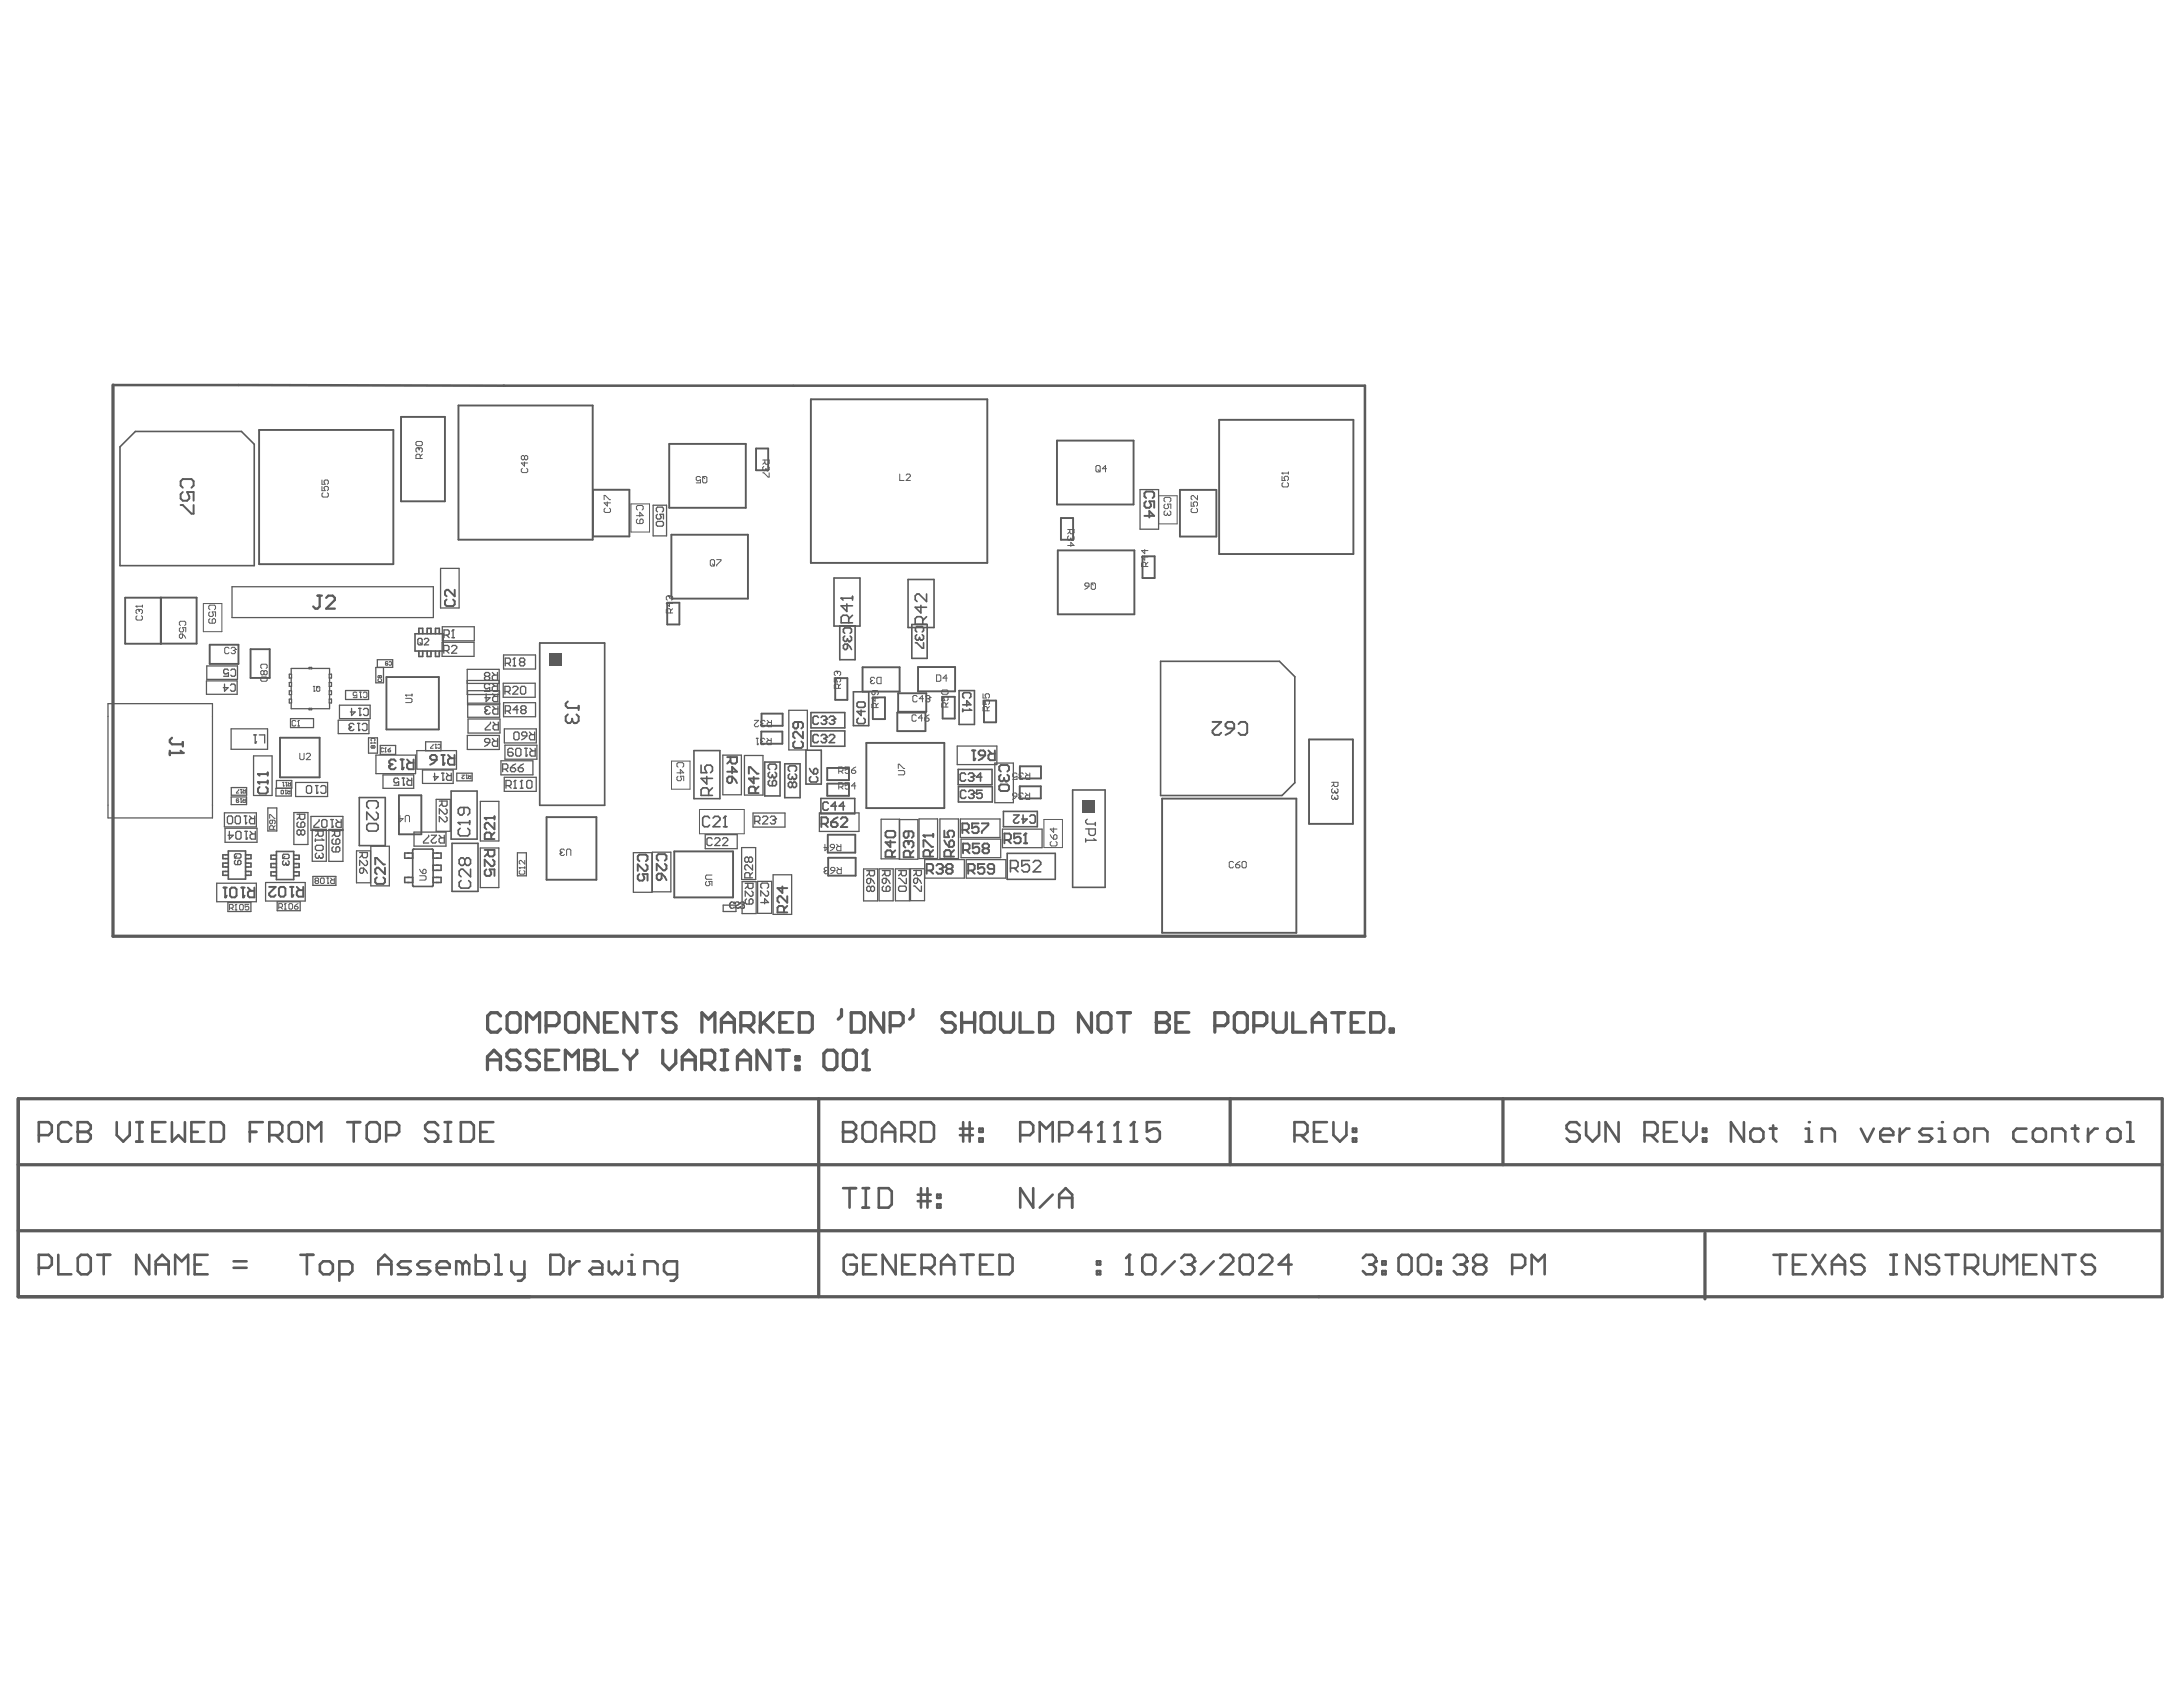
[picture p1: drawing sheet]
<svg xmlns="http://www.w3.org/2000/svg" width="279mm" height="216mm" viewBox="0 0 279 216" stroke-linecap="round" stroke-linejoin="round" font-family="sans-serif">
<path d="M14.5 49.3v70.5h160.2M2.3 157.5h274.4M2.3 149.1h274.4M2.3 140.6h274.4v25.4h-274.4zM104.8 140.6v25.4M157.4 140.6v8.5M192.4 140.6v8.5M218.2 157.8v8.4" fill="none" stroke="#5a5a5a" stroke-width=".42"/>
<path d="M14.5 49.3h16M30.6 49.3l33.9 .1M64.5 49.4h37M101.6 49.4h73.1v70.4" fill="none" stroke="#5a5a5a" stroke-width=".33"/>
<g fill="none" stroke="#5a5a5a" stroke-width=".24">
<path d="M33.2 55h17.1v17.2h-17.1zM51.3 53.4h5.6v10.8h-5.6zM58.7 51.9h17.2v17.2h-17.2zM85.7 56.8h9.8v8.2h-9.8zM96.8 57.4h1.5v2.8h-1.5zM103.8 51.1h22.6v20.9h-22.6zM135.3 56.4h9.8v8.2h-9.8zM156 53.7h17.2v17.2h-17.2zM16 76.5h4.6v5.9h-4.6zM20.6 76.5h4.6v5.9h-4.6zM75.9 62.7h4.7v6h-4.7zM85.4 77.1h1.6v2.8h-1.6z"/>
<path d="M85.9 68.4h9.8v8.2h-9.8zM135.4 70.4h9.8v8.2h-9.8zM135.8 66.3h1.5v2.8h-1.5zM146.2 71.2h1.6v2.8h-1.6zM151 62.7h4.7v6h-4.7zM26.8 82.5h3.7v2.5h-3.7zM32.1 83.1h2.4v3.7h-2.4zM35.8 94.4h5.1v5.1h-5.1zM49.5 86.6h6.7v6.8h-6.7zM97.4 93.6h2.7v1.6h-2.7zM97.5 91.3h2.7v1.6h-2.7zM105.9 98.3h2.8v1.5h-2.8z"/>
<path d="M106.9 86.8h1.6v2.8h-1.6zM110.4 85.4h4.7v3.1h-4.7zM110.9 95.1h10v8.3h-10zM111.7 89.2h1.6v2.8h-1.6zM114.8 91.2h3.6v2.4h-3.6zM115 88.7h3.6v2.4h-3.6zM117.5 85.4h4.7v3.1h-4.7zM120.6 89.2h1.6v2.8h-1.6zM125.9 89.7h1.6v2.7h-1.6zM130.5 98.1h2.7v1.5h-2.7zM167.5 94.6h5.7v10.8h-5.7zM51.1 101.8h2.8v5h-2.8z"/>
<path d="M70 104.6h6.3v8h-6.3zM86.3 109h7.5v5.9h-7.5zM105.9 100.3h2.8v1.5h-2.8zM105.9 106.8h3.6v2.3h-3.6zM106 109.8h3.5v2.3h-3.5zM130.5 100.6h2.7v1.6h-2.7zM148.7 102.2h17.2v17.2h-17.2z"/>
</g>
<g fill="none" stroke="#5a5a5a" stroke-width=".16">
<path d="M29.7 75.1h25.8v3.9h-25.8zM56.4 72.7h2.4v5.1h-2.4zM83.6 64.7h1.7v3.9h-1.7zM145.9 62.7h2.4v5h-2.4zM13.8 90.1h13.4v14.6h-13.4zM26.4 87.1h4v1.8h-4zM26.5 85.2h3.9v1.7h-3.9zM29.6 93.3h4.6v2.6h-4.6zM32.5 96.7h2.3v5.1h-2.3zM35.4 99.9h1.9v1h-1.9zM37 89.5h.3v.5h-.3zM37 88.4h.3v.5h-.3z"/>
<path d="M37 87.3h.3v.5h-.3zM37 86.3h.3v.5h-.3zM37.2 92h2.9v1.1h-2.9zM37.3 86.8v.5M37.3 87.8v.6M37.3 88.9v.6M37.3 90v.7h2.3M39.6 85.5h-2.3v.8M39.6 85.4h.3v.2h-.3zM39.6 90.7h.3v.1h-.3zM39.9 85.5h2.3v.8M42.1 89.5h.3v.5h-.3z"/>
<path d="M42.1 86.3h.3v.5h-.3zM42.1 87.3h.3v.5h-.3zM42.1 88.4h.3v.5h-.3zM42.2 86.8v.5M42.2 87.8v.6M42.2 88.9v.6M42.2 90v.7h-2.3M43.3 92.2h3.9v1.7h-3.9zM43.4 90.3h4v1.7h-4zM44.2 88.4h3v1.1h-3zM47.2 94.4h1.1v2h-1.1zM48.1 85.4h1v2h-1z"/>
<path d="M48.1 96.6h5.1v2.4h-5.1zM48.3 84.4h2v1h-2zM48.7 95.4h1.9v1.1h-1.9zM49 99.2h3.9v1.7h-3.9zM53.4 96.1h5v2.3h-5zM54.1 98.5h3.9v1.8h-3.9zM54.5 94.9h1.9v1.2h-1.9zM56.6 82.2h4.1v1.8h-4.1zM56.6 80.2h4.1v1.8h-4.1zM58.5 99h1.9v.9h-1.9zM59.8 87.1h4.1M59.8 87.5h4.1"/>
<path d="M59.8 85.7h4.1v3.2h-4.1zM59.8 94.1h4.1v1.8h-4.1zM59.8 88.4h4.1v1.8h-4.1zM59.9 90h4.1v1.8h-4.1zM59.9 92h4.1v1.8h-4.1zM64.1 97.4h4.1v1.8h-4.1zM64.4 87.4h4.1v1.8h-4.1zM64.4 89.9h4.1v1.8h-4.1zM64.4 83.8h4.1v1.8h-4.1zM64.5 99.5h4.1v1.8h-4.1zM64.6 93.3h4v1.8h-4zM64.6 95.4h4.1v1.8h-4.1z"/>
<path d="M92.5 96.6h2.4v5.1h-2.4zM95.3 96.7h2.4v5.1h-2.4zM101 90.9h2.3v5.1h-2.3zM122.5 95.5h5.1v2.4h-5.1zM127.3 97.7h2.4v5h-2.4zM27.7 113h5.1v2.4h-5.1zM28.7 104h4.1v1.8h-4.1zM28.8 106h4.1v1.8h-4.1zM29.2 115.5h2.9v1.2h-2.9zM29.6 102h2v1h-2zM29.6 100.8h2v1h-2zM34 112.9h5.1v2.4h-5.1z"/>
<path d="M34.3 103.4h1.1v2.9h-1.1zM35.3 100.9h2v1h-2zM35.5 115.4h2.9v1.2h-2.9zM37.6 104h1.8v4.1h-1.8zM37.8 100.1h4.1v1.8h-4.1zM40 106.1h1.8v4.1h-1.8zM40 112.2h3v1.1h-3zM43.9 106.2h-1.8v4h1.8v-5.7h-4.1v1.8h4.1M45.6 108.9h1.8v4.1h-1.8zM47.5 108.3h2.3v5.1h-2.3zM53 106.5h4.1v1.8h-4.1zM55.8 102.3h1.8v4.1h-1.8z"/>
<path d="M61.5 108.5h2.3v5.1h-2.3zM61.5 102.6h2.4v5h-2.4zM66.2 109.1h1.2v3h-1.2zM81.1 109.1h2.3v5.1h-2.3zM83.5 109.1h2.4v5h-2.4zM90.3 106.8h4.1v1.8h-4.1zM92.6 115.8h1.6v.9h-1.6zM94.9 108.5h1.8v4.1h-1.8zM95 112.8h1.8v4.1h-1.8zM96.4 104.1h4.1v1.7h-4.1zM97 112.8h1.8v4.1h-1.8zM98.9 112h2.4v5h-2.4z"/>
<path d="M104.9 104h5v2.4h-5zM110.5 111.2h1.8v4.1h-1.8zM112.5 111.2h1.8v4.1h-1.8zM112.8 104.8h2.3v5.1h-2.3zM114.6 111.2h1.8v4.1h-1.8zM115.1 104.9h2.4v5.1h-2.4zM116.5 111.2h1.8v4.1h-1.8zM117.6 104.8h2.4v5.1h-2.4zM118.4 110h5v2.4h-5zM120.3 104.8h2.4v5.1h-2.4zM122.9 104.8h5.1v2.4h-5.1zM123 107.4h5.1v2.4h-5.1z"/>
<path d="M123.7 110h5v2.4h-5zM128.3 106.1h5.1v2.4h-5.1z"/>
</g>
<g fill="none" stroke="#5a5a5a" stroke-width=".21">
<path d="M15.4 57.2l1.9-2h13.6l1.6 1.7v15.5h-17.1zM106.7 74h3.4v6.1h-3.4zM116.2 74.2h3.3v6.1h-3.3zM116.7 79.9h2v4.4h-2zM53.1 81.1h3.6v2.2h-3.6zM53.6 81.1v-.7h.5v.7M53.6 83.3v.7h.5v-.7M54.7 81.1v-.7h.5v.7M54.7 83.3v.7h.5v-.7M55.7 81.1v-.7h.5v.7M55.7 83.3v.7h.5v-.7M69.1 82.3h8.3v20.8h-8.3z"/>
<path d="M88.8 96.1h3.3v6.1h-3.3zM97.9 97.5h1.9v4.4h-1.9zM100.4 97.8h2v4.3h-2zM103.2 96h1.9v4.3h-1.9zM103.8 93.5h4.3v2h-4.3zM103.8 91.2h4.3v2h-4.3zM107.5 80.1h1.9v4.3h-1.9zM109.2 88.5h2v4.4h-2zM122.6 98.5h4.4v1.9h-4.4zM122.8 88.4h1.9v4.3h-1.9zM148.5 84.6h15.3l1.9 2v13.6l-1.6 1.6h-15.6zM29.2 109.4h-.7v.5h.7"/>
<path d="M29.2 111.5h-.7v.5h.7M29.2 110.5h-.7v.5h.7M29.2 108.9h2.2v3.6h-2.2zM31.4 109.4h.7v.5h-.7M31.4 111.5h.7v.5h-.7M31.4 110.5h.7v.5h-.7M35.4 109.5h-.7v.4h.7M35.4 111.6h-.7v.5h.7M35.4 110.5h-.7v.5h.7M35.4 109h2.2v3.6h-2.2zM37.6 109.5h.7v.4h-.7M37.6 111.6h.7v.5h-.7"/>
<path d="M37.6 110.5h.7v.5h-.7M46 102.1h3.3v6.1h-3.3zM52.8 108.8v4.5M52.8 109.2h-1v.6h1M52.8 112.3h-1v.6h1M52.9 113.4h2.4M52.9 108.7h2.4M55.4 108.8v4.5M55.4 109.2h1.1v.6h-1.1M55.4 110.7h1.1v.7h-1.1M55.4 112.3h1.1v.6h-1.1M57.7 101.2h3.4v6.2h-3.4z"/>
<path d="M57.9 107.9h3.3v6.2h-3.3zM105.1 102.2h4.3v1.9h-4.3zM122.7 100.7h4.3v1.9h-4.3zM128.4 103.8h4.4v2h-4.4zM128.9 109.2h6.2v3.3h-6.2zM137.3 101.1h4.1v12.5h-4.1z"/>
</g>
<path d="M26 77.2h2.4v3.6h-2.4zM80.8 64.5h2.3v3.6h-2.3zM148.3 63.4h2.4v3.6h-2.4zM69.1 82.3h8.3v20.8h-8.3zM85.9 97.4h2.4v3.6h-2.4zM89.5 103.6h5.8v3.1h-5.8zM133.6 104.9h2.4v3.6h-2.4z" fill="none" stroke="#5a5a5a" stroke-width=".13"/>
<g fill="#5a5a5a">
<path d="M70.3 83.5h1.7v1.7h-1.7z" fill-rule="evenodd"/>
<path d="M138.5 102.3h1.7v1.7h-1.7z" fill-rule="evenodd"/>
</g>
<g fill="none" stroke="#5a5a5a" stroke-width=".13">
<path d="M53.2 56.6l.2-.1h.5l.2 .1v.3l-.2 .1h-.5l-.2-.1zM53.5 57.3h.1M53.5 57.3l-.3 .1v.3l.2 .2M53.5 57.3l.1 .1M53.6 57.4l.2-.1 .3 .1v.3l-.2 .2M53.6 57.4v.2M53.8 58.7v-.4l-.2-.2h-.2l-.2 .2v.4h.9M54.1 58.1l-.3 .3M66.9 59.9l-.2 .2v.2l.2 .2h.5l.1-.2v-.2l-.1-.2M67.1 58.4l-.1-.1-.3 .1v.3l.2 .1 .2-.1M67.1 58.4l.2-.1 .2 .1v.3l-.1 .1-.3-.1M67.1 59.1v.6l-.4-.4h.8"/>
<path d="M67.1 58.4v.3M97.6 58.9h.8v.4l-.1 .1h-.3l-.1-.1v-.4M97.8 59.7l-.2 .1v.3l.2 .1 .2-.1M97.9 59.1l-.3 .3M98 60v.1M98.3 59.7l.1 .1v.3l-.2 .1M140.3 59.7l.1-.1h.3l.1 .1v.6l-.1 .1h-.3l-.1-.1zM141.6 60h-.5l.4-.4v.8M17.4 77.6h.1M17.4 77.6h.8M17.4 77.6l.1 .1M17.5 78.8l-.1 .1v.3l.1 .2h.6l.1-.2v-.3l-.1-.1"/>
<path d="M17.7 78h.1M17.7 78l-.3 .1v.3l.1 .1M17.7 78l.1 .1M17.8 78.1l.2-.1 .2 .1v.3l-.1 .1M17.8 78.1v.2M18.2 77.4v.3M26.9 79.2l-.2 .1v.3l.2 .2h.5l.2-.2v-.3l-.2-.1h-.1l-.1 .1v.5M26.9 78l-.2-.1v-.3l.2-.2h.5l.2 .2v.3l-.2 .1M26.9 78.3l-.2 .2v.2l.2 .2h.3l.1-.2-.1-.4h.4v.6M41.2 61.4v.6h.4l-.1-.3 .1-.3h.3l.1 .2v.2l-.1 .2M41.2 62.3v.5h.4l-.1-.3 .1-.2h.3l.1 .1v.3l-.1 .1M41.3 63.1l-.1 .1v.3l.1 .1h.6l.1-.1v-.3l-.1-.1"/>
<path d="M77.3 63.9v-.5h.2l.5 .5h.1M77.5 65l-.2 .2v.2l.2 .2h.5l.1-.2v-.2l-.1-.2M77.7 64.2v.6l-.4-.4h.8M81.5 66h.8l-.4-.4v.5M81.6 65.3l-.1-.2v-.3l.1-.1h.6l.1 .1v.3l-.1 .2M81.6 66.4l-.1 .2v.3l.1 .1h.6l.1-.1v-.3l-.1-.2h-.2l-.1 .2v.4M85.5 76.3h.1M85.5 76.3l.2 .1M85.5 76.3l-.2 .1v.3l.1 .1M85.7 77.1v.5l-.4-.4h.8M85.7 76.4v.1M85.7 76.4l.1-.1 .3 .1v.3l-.1 .1"/>
<path d="M85.8 78.4v-.4l-.1-.1h-.3l-.1 .1v.4h.8M86.1 77.9l-.3 .3M89.7 61.1l-.2-.1h-.3l-.1 .1v.3l.1 .1 .5-.1v.4h-.6M89.9 61.1l.2-.1h.2l.2 .1v.6l-.2 .1h-.2l-.2-.1zM89.9 61l.3 .3M91 71.6h.3l.2 .2v.5l-.2 .1h-.3l-.1-.1v-.5zM91.2 72.2l.3 .2M91.7 71.6h.6v.2l-.6 .5v.1M97.6 60.5h.2l.5 .6h.1v-.6M98 60.1l.2 .1M98.2 60.2h.1M115.2 60.7v.8h.5"/>
<path d="M116 60.8l.1-.1h.3l.1 .1v.1l-.5 .6h.5M136.6 67.8h.9v.4l-.2 .1h-.2l-.2-.1v-.4M136.6 69.8h.9l-.4-.4v.5M136.8 68.6l-.2 .1v.3l.2 .1 .3-.1M136.9 68l-.3 .3M137.1 69l.1 .1M137.1 68.9v.1M137.2 69.1h.1M137.3 68.6l.2 .1v.3l-.3 .1M138.8 74.7l.2-.1h.3l.1 .1v.3h-.4zM139.4 75l-.6 .4M139.7 74.6l.2 .3"/>
<path d="M139.8 74.6h.3l.1 .1v.6l-.1 .1h-.3l-.1-.1v-.6zM140.5 60.1l.3 .3M146.5 71.1v.6l-.4-.4h.8M146.5 70.3v.6l-.4-.4h.8M146.7 72.5v-.4l-.2-.1h-.3l-.1 .1v.4h.8M146.9 72l-.2 .2M149.1 65.4l-.1 .1v.3l.1 .2h.2l.1-.2M149.1 64.2l-.1-.1v-.3l.1-.1h.6l.2 .1v.3l-.2 .1M149.1 64.5l-.1 .2v.3l.1 .1h.3l.2-.1-.2-.5h.5v.6M149.4 65.8l.2 .2M149.4 65.7v.1M149.6 66h.1"/>
<path d="M149.7 65.4l.2 .1v.3l-.2 .2h-.1M152.4 64.2v.6h.5l-.2-.3 .2-.3h.2l.2 .2v.2l-.2 .2M152.6 65.1l-.2 .1v.3l.2 .1h.5l.2-.1v-.3l-.2-.1M153.3 63.4v.6l-.6-.6h-.1l-.2 .2v.2l.2 .2M164.1 60.5h.1M164.1 61v.5h.4l-.1-.4 .1-.1h.3l.1 .1v.3l-.1 .1M164.1 60.5h.8M164.1 60.5l.1 .2M164.2 61.8l-.1 .1v.3l.1 .1h.6l.1-.1v-.3l-.1-.1M164.9 60.4v.3M23 81.3l.1-.2h.3v.5l-.3 .1-.1-.1zM23.1 80.3l-.1 .2v.2l.1 .2h.3l.1-.2-.1-.4h.4v.6"/>
<path d="M23.1 80.1l-.1-.2v-.3l.1-.1h.5l.2 .1v.3l-.2 .2M23.4 81.1l.4 .6M29.3 83l-.1-.2h-.3l-.1 .2v.5l.1 .2h.3l.1-.2M29.6 83l.1-.2h.3l.1 .3M29.9 83.2h.1M30 83.2l.1 .2-.1 .3h-.3l-.1-.2M30.1 83.1h.1M30.1 83.1l-.1 .1M33.4 86.8l.1-.2h.6l.1 .2v.2l-.1 .2h-.6l-.1-.2zM33.5 85.5l-.1-.1v-.3l.1-.1h.6l.1 .1v.3l-.1 .1M33.8 86l.1-.2 .3 .2v.2l-.1 .2-.3-.2M33.8 86l-.2-.2-.2 .2v.2l.1 .2 .3-.2"/>
<path d="M33.8 86v.2M37.9 92.3l-.2-.1h-.2l-.1 .1v.5l.1 .1h.2l.2-.1M38.1 92.9h.2M38.2 92.2h.1M38.2 92.2v.7M38.2 92.2l-.1 .1M38.4 96.4v.7l.1 .1h.3l.1-.1v-.7M39.2 96.5l.1-.1h.3l.1 .1v.2l-.5 .5h.5M40.1 87.8h.2M40.2 88.5h.1M40.2 87.8v.7M40.3 88.4l-.1 .1"/>
<path d="M40.5 87.9l.1-.1h.2l.1 .1v.5l-.1 .1h-.2l-.1-.1zM40.5 87.8l.2 .3M45.7 88.7l-.1-.1h-.3l-.1 .1v.2l.1 .1 .4-.1v.4h-.5M46 88.6h.3M46.1 89.3h.1M46.1 88.6v.7M46.3 89.2l-.2 .1M46.5 88.7l.1-.1h.2l.2 .1v.5l-.2 .1h-.2l-.1-.1M47.5 95v.2M47.5 95.1h.5M47.6 94.8h-.1l.1-.3h.3l.1 .1-.1 .2M47.7 95.5v-.1l-.2 .1 .1 .3 .1-.1"/>
<path d="M47.7 95.5l.1-.1 .2 .1-.1 .3-.2-.1M47.7 95.5v.2M47.9 95l.1 .1M48 95.1h.1M48.5 86.9l-.1 .1 .1 .2 .3-.1v-.2M48.6 86.5h-.1h-.1l.1 .3 .1-.1M48.6 86.5h.1h.1v.3l-.2-.1M48.6 86.5v.2M49.1 95.8l-.1-.1-.2 .1v.3v.1l.3-.1M49.3 96.2h.1M49.3 95.7h.1M49.3 95.7v.5"/>
<path d="M49.3 95.7v.1M49.6 84.8v-.1l-.3 .1v.3h.3v-.2h-.3M49.7 96h.2l.1 .1-.2 .1zM49.8 84.8l.1-.1 .2 .1-.1 .3h-.2M50 95.7l-.3 .3M51.9 89h.1M51.9 89.4h.7l.1 .1v.3l-.1 .1h-.7M51.9 89h.8M51.9 89l.2 .1M52.7 88.8v.3M55.4 95.3l-.3 .4v.1h.3M55.7 95.3h.2"/>
<path d="M55.8 95.8h.1M55.8 95.3v.5M55.9 95.7l-.1 .1M56 95.3h.1h.3v.4l-.1 .1-.3-.1M59.1 99.2h.3l-.3 .4 .1 .1 .2-.1M59.7 99.2h.1M59.7 99.7h.1M59.7 99.2v.5M59.8 99.6l-.1 .1M60 99.2l.1 .2M60.3 99.2v.5l-.3-.1v-.2h.3M86.6 98.9h.9l-.4-.4v.6"/>
<path d="M86.8 99.3l-.2 .2v.3l.2 .1h.3l.1-.1-.1-.5h.4v.6M86.8 98.2l-.2-.2v-.2l.2-.2h.6l.1 .2v.2l-.1 .2M96.6 92.2h.5l-.5 .5 .1 .3h.3l.1-.1M96.8 94.5h.3M96.9 95.3h.1M96.9 94.5v.8M97.1 95.2l-.2 .1M97.3 95h.1M97.3 95l.2 .3h.2l.2-.1M97.4 92.7h.1M97.4 92.7l.1 .3h.3l.1-.1M97.5 94.9l-.2 .1"/>
<path d="M97.5 94.9h.1M97.5 92.6l-.1 .1M97.5 92.6h.1M97.9 94.6l-.2-.1h-.2l-.2 .1 .2 .3M97.9 92.3l-.1-.1h-.3l-.1 .1 .1 .3M98.2 94.5l.2 .3M98.2 92.2l.3 .3M98.7 94.5v.8h-.4l-.1-.1v-.3l.1-.1h.4M98.7 92.2v.8h-.4l-.1-.1v-.3l.1-.1h.4M106.8 86.7v.6h.4l-.1-.3 .1-.3h.3l.1 .2v.2l-.1 .2M107.1 85.9h.1M107.1 85.9l-.3 .2v.2l.1 .2"/>
<path d="M107.1 85.9l.1 .2M107.2 86.1l.1-.2 .3 .2v.2l-.1 .2M107.2 86.1v.1M107.3 88.1v-.4l-.1-.2h-.3l-.1 .2v.4h.8M107.3 98.7h.5l.1-.1v-.3l-.1-.1h-.5v.8M107.6 87.5l-.3 .3M107.6 98.7l.3 .3M108.7 98.2h-.5v.4l.4-.2 .1 .2v.2l-.1 .2h-.3l-.1-.2M109 98.6h.4l.1 .2-.1 .2h-.3l-.1-.2zM109.5 98.2l-.5 .4M111.4 87.2h.1M111.4 87.2l.1 .3h.3l.2-.1"/>
<path d="M111.5 87.1l-.1 .1M111.5 87.1h.2M112 86.8l-.2-.1h-.3l-.1 .1 .1 .3M112 88.4v.4l-.1 .1-.3-.1v-.3l.1-.1h.6l.1 .1v.3l-.1 .1M112 89.2v.5l-.4-.4h.8M112.1 90.6v-.5l-.1-.1h-.3l-.1 .1v.5h.8M112.2 86.8l.2-.1h.4v.8h-.4l-.2-.1zM112.4 90l-.3 .3M115 98.6h.7l.1 .2v.2l-.1 .2h-.7M115 98.3v-.5h.1l.6 .5h.1M117.3 91.6l-.2-.1h-.2l-.2 .1v.6l.2 .1h.2l.2-.1M117.4 89.1l-.2-.1h-.2l-.2 .1v.6l.2 .1h.2l.2-.1"/>
<path d="M118.1 91.9h-.6l.5-.4v.8M118.2 89.4h-.5l.4-.4v.8M118.4 91.9h.4l.1 .3-.1 .1h-.3l-.1-.1zM118.5 89.1l.1-.1h.3l.1 .3M118.7 89.4h.2M118.9 89.4l.1 .2-.1 .2h-.3l-.1-.1M118.9 91.5l-.5 .4M119 89.3h.1M119 89.3l-.1 .1M119.9 86.4h.4l.1 .1v.6l-.1 .1h-.4zM120.5 88.4l.2-.1h.5l.1 .1v.3l-.1 .2h-.5l-.2-.2zM120.5 89.1v.6h.4l-.1-.3 .1-.3h.3l.1 .2v.2l-.1 .2"/>
<path d="M121.1 90.5v-.4l-.2-.2h-.2l-.2 .2v.4h.8M121.2 86.8h-.5l.4-.4v.8M121.3 89.9l-.2 .3M125.8 88.8v.5h.4l-.1-.2 .1-.3h.3l.1 .1v.3l-.1 .1M125.8 89.6v.5h.4l-.1-.2 .1-.3h.3l.1 .1v.3l-.1 .1M126.4 91v-.4l-.2-.2h-.2l-.2 .2v.4h.8M126.6 90.4l-.2 .3M130.2 99.1l-.2-.2h-.2l-.2 .2v.2l.2 .2 .4-.2v.4h-.6M130.4 99.5h.1M130.4 99.5l.2 .2h.2l.2-.1M130.6 99.3h.1M130.6 99.3l-.2 .2"/>
<path d="M131 99.1l-.2-.2h-.2l-.2 .2 .2 .2M131.3 98.9l.2 .3M131.8 98.9v.8h-.4l-.1-.1v-.3l.1-.1h.4M29.4 116.2h.3l.1-.1v-.2l-.1-.2h-.3v.8M29.6 116.2l.2 .3M30.1 116.5h.2M30.2 115.7h.1M30.2 115.7v.8M30.2 115.7l-.1 .2M30.6 102.3l-.1-.1-.3 .1v.3l.3 .1 .1-.1-.1-.1h-.3M30.6 101l-.3 .4v.1h.3M30.7 115.9l.1-.2h.2l.1 .2v.4l-.1 .2h-.2l-.1-.2z"/>
<path d="M30.8 102.2h.1M30.8 101h.1M30.9 102.7h.1M30.9 102.2v.5M30.9 101.5h.1M30.9 101v.5M30.9 102.6v.1M30.9 101.4v.1M31.1 102.2l.1 .2M31.1 101l.1 .2M31.4 102.2v.5l-.3-.1 .1-.2h.2M31.4 101v.5l-.3-.1 .1-.2h.2"/>
<path d="M31.8 115.7h-.4v.4l.3-.1 .1 .1v.2l-.1 .2h-.2l-.1-.2M34.5 104.7v-.4h.1l.5 .4h.1M34.9 105v.3l-.1 .1-.3-.1v-.2l.1-.1h.5l.1 .1v.2l-.1 .1M35 106.1v-.3l-.1-.1h-.3l-.1 .1v.3h.7M35.2 105.7l-.2 .2M35.7 116.1h.3l.2-.1v-.2l-.2-.2h-.3v.7M35.9 116.1l.3 .2M36 101.2l.1-.1 .2 .1-.1 .4-.2-.1zM36.2 100.1h.1M36.3 100.6h.1M36.3 100.1v.5M36.3 100.5v.1"/>
<path d="M36.4 116.3h.2M36.5 115.6h.1M36.5 115.6l-.1 .2M36.5 115.6v.7M36.5 101.1h.2M36.6 100.1h.1M36.6 101.6h.1M36.6 101.1v.5M36.6 100.6h.1M36.6 100.1v.5M36.7 101.5l-.1 .1M36.7 100.5l-.1 .1"/>
<path d="M36.8 101.1l.2 .2M36.9 100.1l.1 .2M37 115.8l.1-.2h.2l.1 .2v.4l-.1 .1h-.2l-.1-.1zM37.1 101.1v.5l-.3-.1 .1-.2h.2M37.2 100.1v.5l-.3-.1 .1-.2h.2M37.7 116h.3l.2 .2-.2 .1h-.2l-.1-.1zM38.2 115.6l-.5 .4M40.4 112.7l-.1 .1 .1 .3h.3l.1-.1-.1-.3M40.4 112.7l-.1-.1 .1-.2h.3l.1 .1-.1 .2M40.4 112.7h.3M41 112.5l.1-.1h.3l.1 .1v.5l-.1 .1h-.3l-.1-.1zM41.8 112.4h.3"/>
<path d="M42 113.1h.1M42 112.4v.7M42.1 113l-.1 .1M42.3 112.4l.3 .2M42.8 112.4v.7h-.4l-.1-.1v-.3l.1-.1h.4M51.2 104.4v.8l.4-.4h-.6M51.9 105.2v-.7l.1-.1h.3l.1 .1v.7M53.7 112.1h.7l.1 .1v.3l-.1 .1h-.7M53.7 111.2l.4 .6M54.1 111.4l.3-.2 .1 .2v.3l-.1 .1h-.3zM66.5 111.1h.1M66.5 111.1h.7"/>
<path d="M66.5 111.1l.1 .1M66.6 111.4l-.1 .1v.3l.1 .1h.4l.2-.1v-.3l-.2-.1M67.2 110.1v.5l-.5-.5-.2 .1v.3l.1 .1M67.2 110.9v.3M71.7 109.2h.1M71.7 109.2l.1 .3h.3l.1-.2M71.8 109.1l-.1 .1M71.8 109.1h.2M72.2 108.8l-.1-.1h-.3l-.1 .1 .1 .3M72.5 109.5v-.7l.2-.1h.2l.2 .1v.7M90.4 112.8l-.1 .1v.3l.1 .2h.3l.2-.2-.2-.4h.4v.6M91.1 112h-.7l-.1 .1v.3l.1 .1h.7"/>
<path d="M93.7 115.4l.2 .1M93.7 115.4a.44 .44 0 0 0-.3 .4 .44 .44 0 0 0 .3 .4M93.7 115.4a.46 .46 0 0 0 0 .8M94 116.1l-.2 .1h-.1M94 115.4v.3zM94.2 116.1l-.1 .1M94.2 116.1l.2 .1 .2-.1M94.2 116.1l.2 .1h.1l.1-.1M94.3 115.9l-.2 .1v.2M94.4 115.4l-.2 .1-.1 .2v-.1M94.4 115.4l.2 .2a.31 .31 0 0 1-.3 .3M94.4 115.4l.2 .2-.1 .1"/>
<path d="M94.5 115.8l-.2 .1M94.6 116.1h.1M94.8 116.1v-.1v.2h.3M95 115.8h.1M95.1 115.4l-.3 .1v.2v-.1M95.1 115.4l.2 .1-.1 .2-.1 .1M95.1 115.4l.1 .1-.1 .3M95.1 115.8l.2 .2v.2h-.2M95.2 115.9l.1 .2-.2 .1M105.5 111.5h.1M105.5 111.5l.1 .3h.3l.1-.1M105.6 108.1v.8l.4-.4h-.6"/>
<path d="M105.6 111.4h.2M105.6 111.4l-.1 .1M106 111.1l-.1-.1h-.3l-.1 .1 .1 .3M106.3 108.2l.1-.1h.3l.1 .1v.3h-.4zM106.3 111.1l.1-.1h.3l.2 .1v.3h-.5zM106.8 108.5l-.5 .4M106.9 111.4l-.6 .4M107.1 108.1l.3 .2M107.1 111l.3 .3M107.4 100.7h.4l.1-.1v-.3l-.1-.1h-.4v.8M107.6 100.7l.3 .3M107.6 108.1v.8h-.4l-.1-.2v-.2l.1-.2h.4"/>
<path d="M107.7 111v.8h-.4l-.2-.1v-.3l.2-.1h.4M108.7 100.2h-.5v.4l.2-.2 .3 .2v.3l-.1 .1h-.3l-.1-.1M109.5 100.6h-.5l.4-.4v.8M129.6 101.6l.1-.1h.3l.1 .1v.3h-.4zM130.1 101.9l-.5 .4M130.4 102h.1M130.4 102l.2 .3h.2l.2-.1M130.6 101.9l-.2 .1M130.6 101.9h.1M131 101.6l-.2-.1h-.2l-.2 .1 .2 .3M131.2 101.5l.3 .3M131.8 101.5v.8h-.4l-.2-.1v-.3l.2-.1h.4"/>
<path d="M134.4 106.8l.5 .6M134.6 107.7l-.2 .1v.3l.2 .2h.5l.2-.2v-.3l-.2-.1M134.9 106v.5l-.5-.4h.9M135 106.8h.1l.2 .2v.3l-.2 .1h-.2v-.4zM157.9 110.4l-.2-.2h-.2l-.2 .2v.5l.2 .2h.2l.2-.2M158.1 110.7h.5l.1 .2-.1 .2h-.3l-.2-.2zM158.7 110.2l-.6 .5M159 110.4l.1-.2h.3l.1 .2v.5l-.1 .2h-.3l-.1-.2zM170.4 100.1h.8v.4l-.1 .2h-.3l-.1-.2v-.4M170.6 100.9l-.2 .2v.2l.2 .2 .2-.2M170.6 101.8l-.2 .1v.3l.2 .1 .2-.1M170.7 100.4l-.3 .3"/>
<path d="M170.8 101.3l.2 .2M170.8 101.2v.1M170.8 102v.2M170.8 102.2l.2 .1M171 101.5h.1M171 102.3h.1M171.1 100.9l.1 .2v.2l-.2 .2M171.1 101.8l.1 .1v.3l-.2 .1"/>
</g>
<g fill="none" stroke="#5a5a5a" stroke-width=".17">
<path d="M84 66.9l.2-.2h.6l.1 .2v.3l-.1 .1h-.6l-.2-.1zM84.2 65.8l-.2 .2v.3l.2 .1h.3l.1-.1-.1-.5h.4v.6M84.2 65.5l-.2-.1v-.3l.2-.2h.6l.1 .2v.3l-.1 .1M28.7 87.5v1l.5-.5h-.6M29.2 85.8l-.1-.2h-.3l-.2 .2v.3l.2 .1 .4-.1v.4h-.6M29.5 87.7l.2-.2h.3l.1 .2v.6l-.1 .2h-.3l-.2-.2M29.5 85.8l.2-.2h.3l.1 .2v.6l-.1 .1h-.3l-.2-.1M32.5 94.1h.3M32.7 95.1h.1M32.7 94.1v1M32.8 94.9l-.1 .2M33.2 94.1h.7v1"/>
<path d="M44.7 93.2h.1M44.7 93.2v.1l.1 .2h.3l.2-.2M44.8 93l-.1 .2M44.8 93h.2M45 90.7v.9l.5-.5h-.7M45.3 92.7l-.2-.1h-.3l-.1 .1v.2l.1 .1M45.8 92.6h.3M45.9 93.5h.1M45.9 92.6v.9M45.9 90.7h.3M46.1 93.3l-.2 .2M46.1 91.6h.1"/>
<path d="M46.1 90.7v.9M46.2 91.4l-.1 .2M46.4 92.7l.1-.1h.3l.2 .1v.6l-.2 .2h-.3l-.1-.2M46.5 90.8l.2-.1h.3l.1 .1v.6l-.1 .2h-.3l-.2-.2M51 99.7l-.1-.1h-.3l-.2 .1v.3l.2 .2 .4-.2v.5h-.6M51.5 99.6h.3M51.6 99.6v.9M52.1 99.6l.3 .3M52.7 99.6v.9h-.5l-.1-.2v-.3l.1-.1h.5M53.5 81.8l.1-.1h.3l.1 .1v.6l-.1 .1h-.3l-.1-.1zM53.8 82.3l.2 .2M54.3 81.8l.1-.1h.3l.2 .1v.2l-.6 .5h.6"/>
<path d="M55.6 99v.9l.5-.5h-.6M56.5 99h.3M56.7 99.9h.1M56.7 99v.9M56.8 83.3h.5l.2-.2v-.3l-.2-.2h-.5v1M56.8 81.3h.5l.2-.2v-.3l-.2-.2h-.5v1M56.8 99.7l-.1 .2M57.1 83.3l.4 .3M57.1 99l.4 .3M57.2 81.3l.3 .3M57.8 99v.9h-.5l-.2-.2v-.3l.2-.1h.5M57.8 82.8l.2-.2h.3l.2 .2v.1l-.7 .7h.7"/>
<path d="M57.8 81.6h.4M58 80.6h.1M58 80.6l-.2 .2M58 80.6v1M62.1 91.1h.1M62.1 91.1v.1l.1 .2h.4l.1-.2M62.2 86.6l-.2-.2v-.2l.2-.1h.3l.2 .1v.2l-.2 .2M62.2 86.6h.3M62.2 86.6l-.2 .1v.2l.2 .2h.3l.2-.2v-.2l-.2-.1M62.2 94.5h.3l.2 .2v.3h-.5l-.2-.1v-.2zM62.2 88.8v1l.5-.5h-.6M62.2 90.9l-.1 .2"/>
<path d="M62.2 90.9h.2M62.7 87.7l-.2-.2h-.3l-.2 .2v.3l.2 .2 .5-.2v.5h-.7M62.7 95l-.3 .3-.4 .2M62.7 90.6l-.1-.2h-.4l-.1 .2v.1l.1 .2M62.8 92.4v.2l-.7 .6v.2h.7M63 87.5l.3 .3M63 86.1l.3 .3M63 94.5l.4 .4M63.1 88.8l.3 .3M63.1 90.4l.3 .3M63.1 92.4l.3 .3M63.7 87.5v1h-.5l-.2-.2v-.3l.2-.2h.5"/>
<path d="M63.7 86.1v1h-.5l-.2-.2v-.3l.2-.2h.5M63.7 94.5v1h-.5l-.2-.2v-.3l.2-.1h.5M63.7 88.8v1h-.5l-.1-.2v-.3l.1-.2h.5M63.7 90.4v1h-.5l-.1-.2v-.3l.1-.2h.5M63.8 92.4v1h-.5l-.2-.2v-.3l.2-.2h.5M64.3 98.4h.5l.2-.1v-.4l-.2-.1h-.5v1M64.6 88.5h.5l.2-.2v-.3l-.2-.2h-.5v1M64.7 98.4l.3 .4M64.7 84.9h.5l.1-.2v-.3l-.1-.2h-.5v1M64.7 91h.5l.1-.2v-.3l-.1-.2h-.5v1M65 88.5l.3 .3M65 91l.3 .3"/>
<path d="M65 84.9l.3 .3M65.3 98.3h.5l.2 .1v.2l-.2 .2h-.3l-.2-.2zM65.6 88l.2-.2h.3l.2 .2v.2l-.7 .6h.7M65.7 85.2h.3M65.7 95.9l-.2-.1h-.3l-.2 .1v.7l.2 .2h.3l.2-.2v-.2l-.2-.1h-.5M65.8 93.8l.1-.1h.4l.1 .1v.7l-.1 .2h-.4l-.1-.2zM65.8 84.2h.1M65.8 84.2l-.1 .2M65.8 84.2v1M65.9 99.9h.1M65.9 99.9l-.1 .1M65.9 99.9v1"/>
<path d="M66 97.8l-.3 .1-.4 .4M66 95.9l.2-.1h.3l.2 .1v.7l-.2 .2h-.3l-.2-.2zM66.3 98.3h.5l.2 .1v.2l-.2 .2h-.3l-.2-.2zM66.3 90.8h-.6l.5-.5v1M66.6 88l.2-.2h.3l.2 .2v.7l-.2 .1h-.3l-.2-.1zM66.7 84.7l-.2-.1v-.2l.2-.2h.3l.2 .2v.2l-.2 .1M66.7 84.7l-.2 .2v.2l.2 .1h.3l.2-.1v-.2l-.2-.2M66.7 84.7h.3M66.8 99.9h.1M66.8 99.9v1M66.8 99.9l-.2 .1M66.8 93.8l.1-.1h.4l.1 .1v.4h-.5l-.1-.2z"/>
<path d="M66.8 90.8l-.1-.1v-.2l.1-.2h.4l.1 .2v.2l-.1 .1M66.8 90.8l-.1 .2v.2l.1 .1h.4l.1-.1v-.2l-.1-.2M66.8 90.8h.4M67 97.8l-.3 .1-.4 .4M67.2 95.8h.3M67.3 96.8h.1M67.3 95.8v1M67.4 94.2l-.3 .3-.3 .2M67.5 96.6l-.2 .2M67.8 93.7l.3 .3M67.8 95.8l.4 .3M68.4 93.7v1h-.5l-.1-.2v-.3l.1-.2h.5"/>
<path d="M68.5 95.8v1h-.5l-.2-.2v-.3l.2-.2h.5M29.1 104.6l.2-.2h.3l.2 .2v.7l-.2 .1h-.3l-.2-.1zM29.4 106.4v1l.5-.5h-.7M30 109.4l.1-.1h.6l.1 .1v.3l-.1 .1h-.6l-.1-.1zM30.1 110.1l-.1 .1v.3l.1 .2h.6l.1-.2v-.3l-.2-.1-.2 .1v.5M30.3 104.4h.3l.2 .2v.7l-.2 .1h-.3l-.2-.1v-.7zM30.3 109.5l-.3 .3M30.4 106.4h.3l.1 .2v.6l-.1 .2h-.3l-.2-.2v-.6zM31.3 104.4h.3M31.3 106.4h.4M31.4 105.4h.1M31.4 104.4v1"/>
<path d="M31.5 107.4h.1M31.5 106.4v1M31.6 105.3l-.2 .1M31.7 107.2l-.2 .2M31.9 104.4l.4 .4M32 106.4l.3 .3M32.6 104.4v1h-.5l-.2-.1v-.4l.2-.1h.5M32.7 106.4v1h-.5l-.2-.2v-.3l.2-.2h.5M36.2 109.5l.1-.2h.6l.1 .2v.2l-.1 .2h-.6l-.1-.2zM36.3 110.2l-.1 .1v.3l.1 .1 .3-.1M36.4 109.6l-.2 .3M36.6 110.6l.1 .1"/>
<path d="M36.6 110.4v.2M36.7 110.7h.1M36.9 110.2l.1 .1v.3l-.3 .1M38 104.2h1v.5l-.2 .2h-.3l-.2-.2v-.5M38.2 105.2l-.2 .2v.3l.2 .2h.6l.2-.2v-.3l-.2-.2h-.1l-.2 .2v.5M38.3 104.5l-.3 .4M38.5 106.4l.2-.2h.1l.2 .2v.3l-.2 .2h-.1l-.2-.2M38.5 106.4l-.2-.2h-.1l-.2 .2v.3l.2 .2h.1l.2-.2M38.5 106.4v.3M39.2 100.7l.2-.2h.3l.2 .2v.7l-.2 .1h-.3l-.2-.1zM40.4 106.4h1v.5l-.2 .1h-.3l-.2-.1v-.5M40.4 108.3l.1-.1h.7l.2 .1v.4l-.2 .1h-.7l-.1-.1z"/>
<path d="M40.4 107.3v.4M40.4 107.5h1M40.4 100.5h.3M40.5 109.2l-.1 .1v.4l.1 .1h.2l.2-.1M40.5 101.5h.1M40.5 100.5v1M40.7 106.7l-.3 .3M40.7 101.4l-.2 .1M40.8 104.9v.2l-.6 .6v.2h.6M40.9 109.7l.1 .1M40.9 109.5v.2M41 109.8h.1"/>
<path d="M41 100.7l.2-.2h.3l.2 .2v.7l-.2 .1h-.3l-.2-.1M41.2 109.2l.2 .1v.4l-.2 .1h-.2M41.2 107.3l.2 .2M41.3 104.9h.4l.1 .2v.6l-.1 .2h-.4l-.1-.2v-.6zM41.4 107.5h.1M42.3 104.9h.4M42.5 106.4h1v.5l-.2 .1h-.3l-.2-.1v-.5M42.5 105.9h.1M42.5 104.9v1M42.7 107.4l-.2 .1v.4l.2 .1h.6l.2-.1v-.4l-.2-.1h-.1l-.2 .1v.5M42.7 108.4l-.2 .1v.4l.2 .1h.6l.2-.1v-.4l-.2-.1h-.1l-.2 .1v.5M42.7 105.7l-.2 .2"/>
<path d="M42.8 106.7l-.3 .3M43 104.9l.3 .3M43.7 104.9v1h-.5l-.2-.2v-.3l.2-.2h.5M46 109.1h1v.5l-.1 .2h-.4l-.1-.2v-.5M46 111.3l.2-.2h.3v.5l-.1 .2h-.2l-.2-.2zM46.4 109.4l-.4 .4M46.5 111.1l.4 .3 .1 .4M46.9 110.1l.1 .2v.3l-.1 .2h-.2l-.7-.7v.7M51.6 100.5h.1M51.8 100.3l-.2 .2M54.9 106.9v.2l-.7 .6v.2h.7M55.2 106.9h.7l-.7 .7v.1l.2 .2h.3l.2-.2"/>
<path d="M56.2 106.9l.3 .3M56.2 102.5h1v.5l-.1 .2h-.4l-.1-.2v-.5M56.6 102.8l-.4 .4M56.9 106.9v1h-.5l-.2-.2v-.3l.2-.2h.5M57.1 103.5l.1 .2v.3l-.1 .2h-.2l-.7-.7v.7M57.1 104.5l.1 .2v.3l-.1 .2h-.2l-.7-.7v.7M64.8 100.5h.5l.1-.1v-.4l-.1-.1h-.5v1M65.1 100.5l.3 .4M65.8 100.9h.3M66.6 100.9h.3M67.4 100l.2-.1h.3l.2 .1v.7l-.2 .2h-.3l-.2-.2zM91.1 107.4l-.1-.2h-.4l-.1 .2v.6l.1 .2h.4l.1-.2"/>
<path d="M91.5 107.4l.1-.2h.4l.1 .2v.1l-.6 .7h.6M92.5 107.4l.1-.2h.4l.1 .2v.1l-.6 .7h.6M95.4 113h1v.5l-.2 .2h-.3l-.2-.2v-.5M95.5 115l-.1 .2v.3l.1 .2h.7l.2-.2v-.3l-.2-.2h-.2l-.1 .2v.5M95.7 113.4l-.3 .3M95.8 109.9l-.1-.2h-.2l-.2 .2v.3l.2 .2h.2l.1-.2M95.8 109.9l.2-.2h.2l.1 .2v.3l-.1 .2h-.2l-.2-.2M95.8 109.9v.3M96 112.3v-.5l-.2-.1h-.3l-.2 .1v.5h1M96.2 114l.2 .2v.3l-.2 .2h-.2l-.6-.7v.7M96.3 110.7v.6l-.6-.6h-.2l-.2 .2v.3l.2 .1M96.3 111.7l-.3 .3"/>
<path d="M96.6 105.1h.5l.2-.1v-.4l-.2-.1h-.5v.9M96.9 105.1l.4 .3M97.4 115.5h1l-.5-.5v.7M97.5 113.7l-.1-.2v-.3l.1-.2h.7l.2 .2v.3l-.2 .2M97.6 104.6l.2-.1h.3l.2 .1v.2l-.7 .6h.7M98.2 114l.2 .2v.3l-.2 .2h-.2l-.6-.7v.7M98.6 104.6l.2-.1h.3l.2 .1v.2M98.9 105h.2M99.1 105l.2 .1v.2l-.2 .1h-.3l-.2-.1M99.3 104.8h.1M99.3 104.8l-.2 .2M110.9 111.4h1v.5l-.1 .2h-.4l-.1-.2v-.5"/>
<path d="M110.9 112.6l.2-.2h.3v.5l-.1 .2h-.2l-.2-.2zM111.3 111.8l-.4 .3M111.4 113.6l-.1-.2h-.2l-.2 .2v.3l.2 .2h.2l.1-.2M111.4 113.6l.2-.2h.2l.1 .2v.3l-.1 .2h-.2l-.2-.2M111.4 112.4l.4 .4 .1 .3M111.4 113.6v.3M112.9 111.4h1v.5l-.1 .2h-.4l-.1-.2v-.5M112.9 112.6l.2-.2h.3v.5l-.1 .2h-.2l-.2-.2zM113.1 113.4l-.2 .2v.3l.2 .2h.7l.1-.2v-.3l-.1-.2h-.2l-.2 .2v.5M113.3 111.7l-.4 .4M113.4 112.4l.4 .3 .1 .4M115 111.4h1v.5l-.2 .2h-.3l-.2-.2v-.5"/>
<path d="M115 112.4h.2l.6 .7h.2v-.7M115 113.6l.2-.2h.6l.2 .2v.3l-.2 .2h-.6l-.2-.2zM115.3 111.7l-.3 .4M116.9 111.4h1v.5l-.1 .2h-.4l-.1-.2v-.5M116.9 113.4h.2l.7 .7h.1v-.7M116.9 112.6l.2-.2h.3v.5l-.1 .2h-.2l-.2-.2zM117.3 111.7l-.4 .4M117.4 112.4l.4 .3 .1 .4M138.9 106.1h1.3v.6l-.2 .2h-.4l-.2-.2v-.6M138.9 107.3v.4M138.9 107.5h1.3M139.2 104.8l-.3 .2v.3l.3 .2h1"/>
<path d="M140 107.3l.2 .2M140.2 107.5h.1M140.2 105.3v.4"/>
</g>
<g fill="none" stroke="#5a5a5a" stroke-width=".25">
<path d="M23.1 64.6h.3l1.1 1.1h.3v-1.1M23.4 62.4l-.3-.3v-.5l.3-.3h1.1l.3 .3v.5l-.3 .3M23.4 63l-.3 .2v.6l.3 .3h.5l.3-.3v-.3l-.3-.5h.9v1.1M57.2 76.7l-.2 .2v.5l.2 .2h.8l.2-.2v-.5l-.2-.2M58.2 75.5v.8l-.8-.8h-.2l-.2 .2v.4l.2 .2M146.5 66h1.2l-.6-.6v.8M146.7 63.7l-.2-.2v-.4l.2-.2h.8l.2 .2v.4l-.2 .2M146.7 64.2l-.2 .2v.4l.2 .2h.4l.2-.2v-.2l-.2-.4h.6v.8M33 99.1h.1M33 99.1h1.3M33 99.1l.2 .2M34.3 98.9v.4"/>
<path d="M34.3 99.9v.4M49.8 98h.1M49.8 98v.2l.2 .2h.4l.3-.2M50 97.8l-.2 .2M50 97.8h.2M50.7 97.4l-.3-.2h-.4l-.2 .2v.2l.2 .2M51.3 97.2h.4M51.5 98.4h.1M51.5 97.2v1.2M51.7 98.2l-.2 .2M52.1 97.2l.4 .4M52.9 97.2v1.2h-.6l-.2-.2v-.4l.2-.2h.6"/>
<path d="M55.1 96.8l.2-.2h.4l.2 .2v.4h-.6l-.2-.2zM55.9 97.2l-.4 .5-.4 .2M56.5 96.6h.4M56.7 97.9h.1M56.7 96.6v1.3M56.9 97.7l-.2 .2M57.3 96.6l.5 .4M58.2 96.6v1.3h-.7l-.2-.2v-.5l.2-.2h.7M72.7 89.8l-.3 .2v.3l.3 .3h1.4M72.7 91.4l-.3 .3v.6l.3 .2h.3l.2-.2M73.2 92.3l.3 .2M73.2 92v.3"/>
<path d="M73.5 92.5h.1M73.8 91.4l.3 .3v.6l-.3 .2h-.3M74.1 90.3v.6M93.1 96.9h1.2v.6l-.2 .2h-.4l-.2-.2v-.6M93.1 98.8h1.2l-.6-.7v.9M93.1 99.6l.2-.2h.4v.6l-.2 .2h-.2l-.2-.2zM93.5 97.3l-.4 .4M93.7 99.4l.4 .4 .2 .4M95.8 99v-.8h.3l.8 .8h.2M96.5 99.4v.9l-.7-.7h1.3M101.7 94.9l-.2 .2v.4l.2 .2h.9l.2-.2v-.4l-.2-.2M102.1 92.4v.6l-.2 .2h-.2l-.2-.2v-.4l.2-.2h.9l.2 .2v.4l-.2 .2"/>
<path d="M102.8 93.6v.9l-.9-.9h-.2l-.2 .3v.4l.2 .2M124.4 96h.4M124.6 97.3h.1M124.6 96v1.3M124.8 97.1l-.2 .2M125.3 96.3l.2-.3h.4l.2 .3v.4h-.6l-.2-.2zM126.1 96.7l-.4 .4-.4 .2M126.5 96l.4 .5M127.3 96v1.3h-.6l-.2-.2v-.4l.2-.2h.6M128.1 98.7l-.2-.2v-.4l.2-.2h.8l.2 .2v.4l-.2 .2M128.1 99.2l-.2 .2v.4l.2 .2h.2l.2-.2M128.5 99.8l.2 .2"/>
<path d="M128.5 99.6v.2M128.7 100h.1M128.9 99.2l.2 .2v.4l-.2 .2h-.2M155.2 92.4h1.1l-1.1 1.1v.3l.3 .3h.5l.3-.3M156.9 92.7l.2-.3h.6l.3 .3v.5h-.9l-.2-.3zM158 93.2l-.6 .6-.5 .3M158.5 92.7l.3-.3h.5l.3 .3v1.1l-.3 .3h-.5l-.3-.3M28.6 113.6h.4M28.8 114.8h.1M28.8 113.6v1.2M29 114.6l-.2 .2M29.4 113.8l.3-.2h.4l.2 .2v.8l-.2 .2h-.4l-.3-.2z"/>
<path d="M30.9 113.6h.4M31.1 114.8h.1M31.1 113.6v1.2M31.3 114.6l-.2 .2M31.7 113.6l.4 .4M32.6 113.6v1.2h-.7l-.2-.2v-.4l.2-.2h.7M33 100.1h.1M33 100.1h1.3M33 100.1l.2 .2M33.2 100.7l-.2 .2v.4l.2 .3h.9l.2-.3v-.4l-.2-.2M34.4 113.5h.9l-.9 .8v.2l.3 .3h.4l.2-.3M35.9 113.5h.4l.2 .2v.8l-.2 .3h-.4l-.2-.3v-.8z"/>
<path d="M37.2 113.5h.4M37.4 114.8h.1M37.4 113.5v1.3M37.6 114.5l-.2 .3M38 113.5l.4 .4M38.8 113.5v1.3h-.6l-.2-.3v-.4l.2-.2h.6M48 110.6v-.8h.2l.9 .8h.2M48.2 112.3l-.2 .2v.4l.2 .2h.9l.2-.2v-.4l-.2-.2M49.3 111v.9l-.9-.9h-.2l-.2 .3v.4l.2 .2M62 108.8h1.3v.6l-.2 .2h-.4l-.2-.2v-.6M62 104.7h.1M62 104.7h1.3"/>
<path d="M62 104.7l.2 .2M62.2 111.3l-.2 .2v.4l.2 .2h.5l.2-.2v-.2l-.2-.4h.6v.8M62.5 109.2l-.5 .4M62.9 107.4v-.6l-.2-.3h-.5l-.2 .3v.6h1.3M63.1 110l.2 .2v.4l-.2 .3h-.2l-.9-.9v.9M63.3 105.3v.8l-.8-.8h-.3l-.2 .2v.4l.2 .2M63.3 106.5l-.4 .5M63.3 104.5v.4M81.8 110.2l-.2-.2v-.4l.2-.2h.9l.2 .2v.4l-.2 .2M81.8 111.9l-.2 .2v.4l.2 .2h.5l.2-.2v-.2l-.2-.4h.6v.8M82.7 110.6l.2 .2v.4l-.2 .3h-.2l-.9-.9v.9M84.1 112l.2-.2h.4v.6l-.2 .2h-.2l-.2-.2z"/>
<path d="M84.3 110.1l-.2-.2v-.4l.2-.2h.8l.2 .2v.4l-.2 .2M84.7 111.8l.4 .4 .2 .4M85.1 110.6l.2 .2v.4l-.2 .2h-.2l-.8-.8v.8M96.7 101.5v-.6l-.2-.2h-.4l-.3 .2v.6h1.3M97.1 100.7l-.4 .4M100.1 113.5v.8l-.6-.6h1.3M100.3 116.8v-.7l-.2-.2h-.4l-.2 .2v.7h1.3M100.8 114.7v.8l-.9-.8h-.2l-.2 .2v.4l.2 .2M100.8 115.9l-.5 .5M105.1 105.4h.6l.3-.2v-.4l-.3-.2h-.6v1.2M105.5 105.4l.5 .4M106.4 105.2h.6l.2 .2v.2l-.2 .2h-.4l-.2-.2z"/>
<path d="M107.2 104.6l-.4 .2-.4 .4M107.6 104.8l.2-.2h.4l.2 .2v.2l-.8 .8h.8M113.3 106.5l.2-.2h.9l.2 .2v.5l-.2 .2h-.9l-.2-.2zM114 107.6v.8l-.7-.6h1.3M114.2 109.7v-.7l-.2-.2h-.5l-.2 .2v.7h1.3M114.6 108.8l-.4 .4M116.1 107.6h.1M116.1 107.6h-.2l-.2 .2v.5l.2 .2M116.1 107.6l.2 .2M116.3 106.4v.6l-.2 .2h-.2l-.2-.2v-.4l.2-.2h.8l.2 .2v.4l-.2 .2M116.3 107.8l.2-.2h.2l.2 .2v.5l-.2 .2M116.3 107.8v.2"/>
<path d="M116.5 109.7v-.6l-.2-.2h-.4l-.2 .2v.6h1.2M116.9 108.9l-.4 .4M118.2 106.9h.1M118.2 108.4v-.9h.2l.8 .9h.2M118.2 106.9h1.2M118.2 106.9l.2 .2M118.6 111.4h.6l.2-.2v-.4l-.2-.2h-.6v1.2M119 111.4l.4 .4M119 109.6v-.6l-.2-.2h-.4l-.2 .2v.6h1.2M119.4 108.8l-.4 .4M119.4 106.7v.4M119.8 110.8l.3-.2h.4l.2 .2v.2"/>
<path d="M120.3 111.2h.2M120.5 111.2l.2 .2v.2l-.2 .2h-.4l-.3-.2M120.7 111h.1M120.7 111l-.2 .2M120.9 106.3v.8h.6l-.2-.4v-.2l.2-.2h.4l.2 .2v.4l-.2 .2M120.9 107.6l.2 .4 .4 .4M121.3 111.2l-.2-.2v-.2l.2-.2h.4l.2 .2v.2l-.2 .2M121.3 111.2l-.2 .2v.2l.2 .2h.4l.2-.2v-.2l-.2-.2M121.3 111.2h.4M121.5 107.8l.2-.2h.2l.2 .2v.4l-.2 .2h-.4zM121.7 109.6v-.6l-.2-.2h-.4l-.2 .2v.6h1.2M122.1 108.8l-.4 .4"/>
<path d="M123.2 106.2h.6l.2-.2v-.4l-.2-.2h-.6v1.2M123.3 108.8h.6l.2-.2v-.4l-.2-.2h-.6v1.2M123.6 106.2l.4 .4M123.7 108.8l.4 .4M123.9 111.4h.6l.2-.2v-.4l-.2-.2h-.6v1.2M124.3 111.4l.4 .4M125.2 105.4h-.8v.6l.4-.2h.2l.2 .2v.4l-.2 .2h-.4l-.2-.2M125.3 108h-.8v.6l.4-.2h.2l.2 .2v.4l-.2 .2h-.4l-.2-.2M125.7 105.4h.8v.2l-.8 .8v.2M126 108.6l-.2-.2v-.2l.2-.2h.4l.2 .2v.2l-.2 .2M126 108.6l-.2 .2v.2l.2 .2h.4l.2-.2v-.2l-.2-.2M126 108.6h.4"/>
<path d="M126 110.6h-.8v.6l.4-.2h.2l.2 .2v.4l-.2 .2h-.4l-.2-.2M127.2 111.2h-.6l-.2-.2v-.2l.2-.2h.4l.2 .2v.8l-.2 .2h-.4l-.2-.2M127.9 100.6l.2-.2h.8l.2 .2v.4l-.2 .2h-.8l-.2-.2zM128.6 107.5h.6l.2-.2v-.4l-.2-.2h-.6v1.2M129 107.5l.4 .4M130.6 106.7h-.8v.6l.4-.2h.2l.2 .2v.4l-.2 .2h-.4l-.2-.2M131 107.9h.5M131.3 106.7h.1M131.3 106.7v1.2M131.3 106.7l-.3 .2"/>
</g>
<path d="M40.6 76.2h.6M40.9 76.2v1.4l-.3 .3h-.2l-.3-.3M41.7 76.5l.3-.3h.6l.3 .3v.3l-1.2 1.1h1.2M21.7 96.1v.5M21.7 96.4h1.7M22 94.4l-.3 .3v.3l.3 .3h1.4M23.1 96.1l.3 .3M23.4 96.4h.1M23.4 95v.5" fill="none" stroke="#5a5a5a" stroke-width=".29"/>
<g fill="none" stroke="#5a5a5a" stroke-width=".21">
<path d="M107.7 76.6h.1M107.7 76.6h1.4M107.7 76.6l.2 .2M108.4 77.3v1l-.7-.8h1.4M108.6 79.7v-.7l-.2-.3h-.5l-.2 .3v.7h1.4M109.1 78.7l-.5 .5M109.1 76.3v.5M117.9 77.5v.9l-.8-.7h1.5M118.1 79.9v-.7l-.2-.3h-.5l-.3 .3v.7h1.5M118.6 76v1l-1-1h-.2l-.3 .3v.4l.3 .3M118.6 78.9l-.5 .5M89.7 97.9v1h.8l-.3-.5v-.2l.3-.3h.4l.3 .3v.4l-.3 .3"/>
<path d="M90.5 99.4v.9l-.8-.7h1.5M98.5 98.5l-.2-.2v-.3l.2-.2h.7l.2 .2v.3l-.2 .2M98.5 99.9l-.2 .1v.4l.2 .2h.7l.2-.2v-.4l-.2-.1h-.2l-.1 .1v.6M98.5 98.8l-.2 .2v.3l.2 .2h.2l.2-.2M98.9 99.3l.1 .2M98.9 99.2v.1M99 99.5h.1M99.2 98.8l.2 .2v.3l-.2 .2h-.2M101.1 98.7l-.2-.2v-.3l.2-.2h.7l.1 .2v.3l-.1 .2M101.1 99.1l-.2 .1v.4l.2 .1h.1l.2-.1M101.4 99.6l.2 .1M101.4 99.4v.2"/>
<path d="M101.6 99.7h.1M101.8 99.1l.1 .1v.4l-.1 .1h-.2M103.6 98.4l.2 .3 .3 .3M103.8 99.4l-.2 .2v.3l.2 .2h.7l.2-.2v-.3l-.2-.2M104.1 98.5l.2-.1h.2l.2 .1v.4l-.2 .1h-.4zM104.7 94.2l-.1-.2h-.4l-.1 .2v.7l.1 .1h.4l.1-.1M104.7 91.8l-.1-.1h-.4l-.1 .1v.7l.1 .2h.4l.1-.2M105.1 94.2l.2-.2h.3l.2 .2v.1M105.1 91.8l.2-.1h.3l.2 .1v.2M105.4 94.5h.2M105.4 92.2h.2M105.6 94.5l.2 .2v.2l-.2 .1h-.3l-.2-.1"/>
<path d="M105.6 92.2l.2 .1v.2l-.2 .2h-.3l-.2-.2M105.8 94.3h.1M105.8 94.3l-.2 .2M105.8 92h.1M105.8 92l-.2 .2M106.1 94.2l.2-.2h.3l.2 .2v.1l-.7 .7h.7M106.1 91.8l.2-.1h.4l.1 .1v.2M106.5 92.2h.2M106.7 92.2l.1 .1v.2l-.1 .2h-.4l-.2-.2M106.8 92h.1M106.8 92l-.1 .2M107.9 82.6l.2-.2h.4v.6l-.2 .1h-.2l-.2-.1z"/>
<path d="M108.1 81.1l-.2-.2v-.4l.2-.1h.7l.2 .1v.4l-.2 .2M108.1 81.4l-.2 .2v.3l.2 .2h.2l.2-.2M108.5 81.9l.1 .2M108.5 81.7v.2M108.5 82.4l.3 .4 .2 .3M108.6 82.1h.1M108.8 81.4l.2 .2v.3l-.2 .2h-.2M109.9 91.9l-.2 .2v.3l.2 .2h.7l.1-.2v-.3l-.1-.2M109.9 89.8h.7l.1 .2v.4l-.1 .1h-.7l-.2-.1v-.4zM110.2 90.9v.7l-.5-.6h1M117.2 82.3h.1l.7 .7h.2v-.7M117.3 80.9l-.1-.2v-.3l.1-.2h.7l.2 .2v.3l-.2 .2"/>
<path d="M117.3 81.2l-.1 .2v.3l.1 .2h.2l.2-.2M117.7 81.7l.2 .2M117.7 81.6v.1M117.9 81.9h.1M118 81.2l.2 .2v.3l-.2 .2h-.1M123.2 90.7v.4M123.2 90.2h1.1l-.6-.5v.7M123.2 90.9h1.1M123.4 89.3l-.2-.1v-.4l.2-.2h.7l.2 .2v.4l-.2 .1M123.6 99.1l-.2-.2h-.3l-.2 .2v.7l.2 .2h.3l.2-.2M123.9 99.1l.2-.2h.4l.1 .2v.2M124.1 90.7l.2 .2"/>
<path d="M124.3 90.9h.1M124.3 99.5h.2M124.5 99.5l.1 .1v.2l-.1 .2h-.4l-.2-.2M124.6 99.3h.1M124.6 99.3l-.1 .2M125.7 99.5h-.7l.5-.6v1.1M46.9 105.6l.3-.2h1l.2 .2v.5l-.2 .3h-1l-.3-.3zM47.2 103.5l-.3-.3v-.5l.3-.2h1l.2 .2v.5l-.2 .3M48.2 103.9l.2 .3v.5l-.2 .2h-.3l-1-1v1M58.7 105.3h.1M58.7 105.3h1.4M58.7 105.3l.2 .2"/>
<path d="M58.9 106l-.2 .2v.5l.2 .3h1l.2-.3v-.5l-.2-.2M59 112.7l-.2 .2v.5l.2 .3h1l.2-.3v-.5l-.2-.2M59.4 103.3v.8l-.3 .2h-.2l-.2-.2v-.5l.2-.3h1l.2 .3v.5l-.2 .2M59.5 110l-.2-.2h-.3l-.2 .2v.5l.2 .3h.3l.2-.3M59.5 110l.2-.2h.3l.2 .2v.5l-.2 .3h-.3l-.2-.3M59.5 110v.5M60.1 105v.5M60.2 111.2v1l-.9-1h-.3l-.2 .3v.5l.2 .2M90.7 101.8v-.7l-.2-.3h-.5l-.3 .3v.7h1.5M90.8 104.7l-.2-.2h-.4l-.3 .2v.9l.3 .2h.4l.2-.2M91.2 100.8l-.5 .5M91.3 104.7l.2-.2h.4l.3 .2v.2l-.9 .9h.9"/>
<path d="M92.6 105.8h.4M92.8 104.5h.1M92.8 104.5v1.3M92.8 104.5l-.2 .2M101.4 100.3l-.2-.2h-.1l-.2 .2v.3l.2 .2h.1l.2-.2M101.4 100.3l.2-.2h.2l.1 .2v.3l-.1 .2h-.2l-.2-.2M101.4 100.3v.3M106 102.8l-.2-.2h-.3l-.2 .2v.7l.2 .2h.3l.2-.2M107.1 103.2h-.7l.5-.6v1.1M108.1 103.2h-.7l.5-.6v1.1M123.6 101.3l-.2-.2h-.3l-.2 .2v.7l.2 .2h.3l.2-.2M124 101.3l.1-.2h.4l.2 .2v.2"/>
<path d="M124.3 101.7h.2M124.5 101.7l.2 .1v.2l-.2 .2h-.4l-.1-.2M124.7 101.5h.1M124.7 101.5l-.2 .2M125.7 101.1h-.7v.6l.4-.2h.1l.2 .2v.3l-.2 .2h-.3l-.2-.2M129.3 111.1h.8l.2-.2v-.5l-.2-.3h-.8v1.5M129.7 104.3h.7l-.7 .7v.2l.2 .1h.3l.2-.1M129.8 111.1l.5 .5M130.9 104.3v1l.6-.5h-.7M131.8 110.1h-1v.8l.5-.3h.2l.3 .3v.4l-.3 .3h-.5l-.2-.3M131.8 104.5l.2-.2h.3l.2 .2v.7l-.2 .1h-.3l-.2-.1M132.2 110.4l.3-.3h.5l.2 .3v.2l-1 1h1"/>
</g>
<g fill="none" stroke="#5a5a5a" stroke-width=".33">
<path d="M202.2 144l-.4-.4h-.9l-.4 .4v.4l.4 .5h.9l.4 .4v.4l-.4 .4h-.9l-.4-.4M203 143.6v1.7l.8 .8 .9-.8v-1.7M207.2 143.6v2.5l-1.7-2.5v2.5M210.5 145.3h1.2l.4-.4v-.9l-.4-.4h-1.2v2.5M211.3 145.3l.8 .8M213 144.9h.8M214.6 143.6h-1.6v2.5h1.6M215.5 143.6v1.7l.8 .8 .8-.8v-1.7M218 144.4h.4v.5h-.4zM218 145.7h.4v.4h-.4zM223.2 143.6v2.5l-1.7-2.5v2.5M224 144.9l.5-.5h.8l.4 .5v.8l-.4 .4h-.8l-.5-.4z"/>
<path d="M226.5 144.4h.9M226.9 144v1.7l.5 .4M231.1 146.1h.8M231.1 144.4h.4v1.7"/>
</g>
<circle cx="231.5" cy="143.6" r=".17" fill="#5a5a5a"/>
<path d="M233.2 146.1v-1.7h1.2l.4 .5v1.2M238.2 144.4l.8 1.7 .8-1.7M240.7 145.3h1.6v-.4l-.4-.5h-.8l-.4 .5v.8l.4 .4h.8M243.1 144.4v1.7M244.4 144.4h-.4l-.9 .9M247.3 144.4h-1.2l-.5 .5 .5 .4h.8l.4 .4-.4 .4h-1.3M248.1 144.4h.5v1.7M248.1 146.1h.9" fill="none" stroke="#5a5a5a" stroke-width=".33"/>
<circle cx="248.6" cy="143.6" r=".17" fill="#5a5a5a"/>
<g fill="none" stroke="#5a5a5a" stroke-width=".33">
<path d="M250.6 144.4h.9l.4 .5v.8l-.4 .4h-.9l-.4-.4v-.8zM252.7 146.1v-1.7h1.3l.4 .5v1.2M259.4 144.4h-1.3l-.4 .5v.8l.4 .4h1.3M260.2 144.9l.4-.5h.8l.4 .5v.8l-.4 .4h-.8l-.4-.4zM262.7 146.1v-1.7h1.2l.4 .5v1.2M265.2 144.4h.8M265.6 144v1.7l.4 .4M267.2 144.4v1.7M268.5 144.4h-.4l-.9 .9M269.7 144.9l.5-.5h.8l.4 .5v.8l-.4 .4h-.8l-.5-.4zM272.2 146.1h.9M272.2 143.6h.5v2.5"/>
<path d="M174.4 161l.4-.4h.9l.4 .4v.4M227 160.6h1.6M227.8 160.6v2.5M229.5 161.8h.8M231.1 160.6h-1.6v2.5h1.6M232 160.6l1.6 2.5M233.6 160.6l-1.6 2.5M234.5 161.8h1.6M234.5 163.1v-1.7l.8-.8 .8 .8v1.7M238.6 161l-.4-.4h-.8l-.4 .4v.4l.4 .4h.8l.4 .5v.4l-.4 .4h-.8l-.4-.4M241.9 160.6h.9M241.9 163.1h.9"/>
<path d="M242.4 160.6v2.5M245.7 160.6v2.5l-1.7-2.5v2.5M248.2 161l-.4-.4h-.9l-.4 .4v.4l.4 .4h.9l.4 .5v.4l-.4 .4h-.9l-.4-.4M249 160.6h1.7M249.8 160.6v2.5M251.5 162.3h1.2l.5-.5v-.8l-.5-.4h-1.2v2.5M252.3 162.3l.9 .8M254 160.6v2.1l.4 .4h.8l.5-.4v-2.1M256.5 163.1v-2.5l.8 .8 .9-.8v2.5M259 161.8h.8M260.6 160.6h-1.6v2.5h1.6M263.1 160.6v2.5l-1.6-2.5v2.5"/>
<path d="M264 160.6h1.6M264.8 160.6v2.5M268.1 161l-.4-.4h-.8l-.4 .4v.4l.4 .4h.8l.4 .5v.4l-.4 .4h-.8l-.4-.4"/>
</g>
<circle cx="176.1" cy="161.4" r=".17" fill="#5a5a5a"/>
<path d="M175.3 161.8h.4M175.7 161.8l.4 .5v.4l-.4 .4h-.9l-.4-.4M176.1 161.4l-.4 .4M176.9 161.4h.4v.4h-.4zM176.9 162.7h.4v.4h-.4zM179 161l.4-.4h.8l.5 .4v1.7l-.5 .4h-.8l-.4-.4zM181.5 161l.4-.4h.8l.5 .4v1.7l-.5 .4h-.8l-.4-.4zM184 161.4h.4v.4h-.4zM184 162.7h.4v.4h-.4zM186.1 161l.4-.4h.8l.4 .4v.4" fill="none" stroke="#5a5a5a" stroke-width=".33"/>
<circle cx="187.7" cy="161.4" r=".17" fill="#5a5a5a"/>
<g fill="none" stroke="#5a5a5a" stroke-width=".33">
<path d="M107.9 143.6v2.5h1.2l.5-.4v-.4l-.5-.4h-1.2M5 162.3h1.2l.4-.5v-.8l-.4-.4h-1.2v2.5M7.5 160.6v2.5h1.6M10 161l.4-.4h.8l.4 .4v1.7l-.4 .4h-.8l-.4-.4zM12.4 160.6h1.7M13.3 160.6v2.5M19.1 160.6v2.5l-1.7-2.5v2.5M19.9 161.8h1.7M19.9 163.1v-1.7l.9-.8 .8 .8v1.7M22.4 163.1v-2.5l.8 .8 .9-.8v2.5M24.9 161.8h.8M26.6 160.6h-1.7v2.5h1.7"/>
<path d="M29.9 162.3h1.7M29.9 161.4h1.7M186.9 161.8h.4M187.3 161.8l.4 .5v.4l-.4 .4h-.8l-.4-.4M187.7 161.4l-.4 .4M189 161.8h.8M189 161.8l-.4 .5v.4l.4 .4h.8l.4-.4v-.4l-.4-.5M189 161.8l-.4-.4v-.4l.4-.4h.8l.4 .4v.4l-.4 .4M193.5 162.3h1.3l.4-.5v-.8l-.4-.4h-1.3v2.5M196 163.1v-2.5l.9 .8 .8-.8v2.5"/>
</g>
<circle cx="107.9" cy="144.9" r=".17" fill="#5a5a5a"/>
<g fill="none" stroke="#5a5a5a" stroke-width=".33">
<path d="M107.9 143.6h1.2l.5 .4v.4l-.5 .5h-1.2M110.4 144l.4-.4h.8l.5 .4v1.7l-.5 .4h-.8l-.4-.4zM112.9 144.9h1.7M112.9 146.1v-1.7l.8-.8 .9 .8v1.7M115.4 145.3h1.2l.4-.4v-.9l-.4-.4h-1.2v2.5M116.2 145.3l.8 .8M117.9 143.6h1.2l.4 .4v1.7l-.4 .4h-1.2zM122.9 145.3h1.6M122.9 144.4h1.6M123.3 143.6v2.5M124.1 143.6v2.5M125.4 144.4h.4v.5h-.4z"/>
<path d="M125.4 145.7h.4v.4h-.4zM130.6 145.3h1.2l.4-.4v-.9l-.4-.4h-1.2v2.5M133.1 146.1v-2.5l.8 .8 .8-.8v2.5M135.6 145.3h1.2l.4-.4v-.9l-.4-.4h-1.2v2.5M139.7 144.9h-1.6l1.2-1.3v2.5M140.5 146.1h.9M141 143.6v2.5"/>
</g>
<circle cx="141" cy="143.6" r=".17" fill="#5a5a5a"/>
<path d="M141 143.6l-.5 .4M142.6 146.1h.9M143 143.6v2.5" fill="none" stroke="#5a5a5a" stroke-width=".33"/>
<circle cx="143" cy="143.6" r=".17" fill="#5a5a5a"/>
<path d="M143 143.6l-.4 .4M144.7 146.1h.8M145.1 143.6v2.5" fill="none" stroke="#5a5a5a" stroke-width=".33"/>
<circle cx="145.1" cy="143.6" r=".17" fill="#5a5a5a"/>
<path d="M5 145.3h1.2l.4-.4v-.9l-.4-.4h-1.2v2.5M9.1 144l-.4-.4h-.8l-.4 .4v1.7l.4 .4h.8l.4-.4M10 143.6v2.5h1.2l.4-.4v-.4l-.4-.4h-1.2M145.1 143.6l-.4 .4M148.4 143.6h-1.6v1.3l.8-.5h.4l.4 .5v.8l-.4 .4h-.8l-.4-.4" fill="none" stroke="#5a5a5a" stroke-width=".33"/>
<circle cx="10" cy="144.9" r=".17" fill="#5a5a5a"/>
<g fill="none" stroke="#5a5a5a" stroke-width=".33">
<path d="M10 143.6h1.2l.4 .4v.4l-.4 .5h-1.2M14.9 143.6v1.7l.9 .8 .8-.8v-1.7M17.4 143.6h.9M17.4 146.1h.9M17.8 143.6v2.5M19.5 144.9h.8M21.2 143.6h-1.7v2.5h1.7M22 143.6v2.5l.8-.8 .9 .8v-2.5M24.5 144.9h.8M26.2 143.6h-1.7v2.5h1.7M27 143.6h1.2l.5 .4v1.7l-.5 .4h-1.2zM32 144.9h.8"/>
<path d="M33.6 143.6h-1.6v2.5M34.5 145.3h1.2l.4-.4v-.9l-.4-.4h-1.2v2.5M35.3 145.3l.8 .8M37 144l.4-.4h.8l.4 .4v1.7l-.4 .4h-.8l-.4-.4zM39.5 146.1v-2.5l.8 .8 .8-.8v2.5M44.4 143.6h1.7M45.3 143.6v2.5M46.9 144l.4-.4h.9l.4 .4v1.7l-.4 .4h-.9l-.4-.4zM49.4 145.3h1.3l.4-.4v-.9l-.4-.4h-1.3v2.5M56.1 144l-.4-.4h-.9l-.4 .4v.4l.4 .5h.9l.4 .4v.4l-.4 .4h-.9l-.4-.4M56.9 143.6h.8M56.9 146.1h.8"/>
<path d="M57.3 143.6v2.5M59 143.6h1.2l.4 .4v1.7l-.4 .4h-1.2zM61.5 144.9h.8M63.1 143.6h-1.6v2.5h1.6M109.6 161l-.4-.4h-.8l-.4 .4v1.7l.4 .4h.8l.4-.4v-.9h-.8M110.5 161.8h.8M112.1 160.6h-1.6v2.5h1.6M114.6 160.6v2.5l-1.6-2.5v2.5M115.5 161.8h.8M117.1 160.6h-1.6v2.5h1.6M118 162.3h1.2l.4-.5v-.8l-.4-.4h-1.2v2.5M118.8 162.3l.8 .8"/>
<path d="M120.5 161.8h1.6M120.5 163.1v-1.7l.8-.8 .8 .8v1.7M122.9 160.6h1.7M123.8 160.6v2.5M125.4 161.8h.9M127.1 160.6h-1.7v2.5h1.7M127.9 160.6h1.3l.4 .4v1.7l-.4 .4h-1.3zM140.4 162.7h.4v.4h-.4zM140.4 161.4h.4v.4h-.4zM144.1 163.1h.9M144.5 160.6v2.5"/>
</g>
<circle cx="144.5" cy="160.6" r=".17" fill="#5a5a5a"/>
<path d="M144.5 160.6l-.4 .4M146.2 161l.4-.4h.9l.4 .4v1.7l-.4 .4h-.9l-.4-.4zM150.4 161.4l-1.7 1.7M151.2 161l.4-.4h.8l.5 .4v.4" fill="none" stroke="#5a5a5a" stroke-width=".33"/>
<circle cx="152.9" cy="161.4" r=".17" fill="#5a5a5a"/>
<g fill="none" stroke="#5a5a5a" stroke-width=".33">
<path d="M38.4 160.6h1.7M39.3 160.6v2.5M40.9 161.8l.5-.4h.8l.4 .4v.9l-.4 .4h-.8l-.5-.4zM43.4 163.1h1.3l.4-.4v-.9l-.4-.4h-1.3v2.5M48.4 161.8h1.7M48.4 163.1v-1.7l.9-.8 .8 .8v1.7M52.6 161.4h-1.3l-.4 .4 .4 .5h.9l.4 .4-.4 .4h-1.3M55.1 161.4h-1.3l-.4 .4 .4 .5h.9l.4 .4-.4 .4h-1.3M55.9 162.3h1.7v-.5l-.5-.4h-.8l-.4 .4v.9l.4 .4h.8M59.2 161.8l-.4-.4h-.4v1.7M59.2 161.8v1.3M59.2 161.8l.4-.4 .5 .4v1.3"/>
<path d="M60.9 160.6v2.5h1.2l.4-.4v-.9l-.4-.4h-1.2M63.4 163.1h.8M63.4 160.6h.4v2.5M65.5 161.4v1.3l.4 .4h1.2M67.1 161.4v2.1l-.4 .4h-.4M70.4 160.6h1.3l.4 .4v1.7l-.4 .4h-1.3zM72.9 161.4v1.7M74.2 161.4h-.4l-.9 .9M75.8 161.4h.9l.4 .4v1.3h-1.3l-.4-.4 .4-.4h1.3M77.9 161.4v1.3l.4 .4 .5-.4 .4 .4 .4-.4v-1.3M80.4 163.1h.8M80.4 161.4h.4v1.7"/>
<path d="M152 161.8h.4M152.4 161.8l.5 .5v.4l-.5 .4h-.8l-.4-.4M152.9 161.4l-.5 .4M155.3 161.4l-1.6 1.7M156.2 161l.4-.4h.8l.4 .4v.4l-1.6 1.7h1.6M158.7 161l.4-.4h.8l.4 .4v1.7l-.4 .4h-.8l-.4-.4zM161.2 161l.4-.4h.8l.4 .4v.4l-1.6 1.7h1.6M165.3 161.8h-1.6l1.2-1.2v2.5"/>
</g>
<circle cx="80.8" cy="160.6" r=".17" fill="#5a5a5a"/>
<path d="M165.7 145.3h1.2l.4-.4v-.9l-.4-.4h-1.2v2.5M166.5 145.3l.8 .8M168.2 144.9h.8M169.8 143.6h-1.6v2.5h1.6M170.7 143.6v1.7l.8 .8 .8-.8v-1.7M173.2 145.7h.4v.4h-.4zM173.2 144.4h.4v.5h-.4zM82.5 163.1v-1.7h1.2l.5 .4v1.3M86.6 163.1h-1.2l-.4-.4v-.9l.4-.4h1.2v2.1l-.4 .4h-.4" fill="none" stroke="#5a5a5a" stroke-width=".33"/>
<path d="M105.5 134.8l.4-.4h.8l.4 .4v1.7l-.4 .4h-.8l-.4-.4zM107.9 134.8l.5-.4h.8l.4 .4v1.7l-.4 .4h-.8l-.5-.4zM110.4 136.9h.9M110.9 134.4v2.5" fill="none" stroke="#5a5a5a" stroke-width=".42"/>
<circle cx="110.9" cy="134.4" r=".21" fill="#5a5a5a"/>
<path d="M62.4 136.9v-1.7l.8-.8 .9 .8v1.7M62.4 135.6h1.7M66.5 134.8l-.4-.4h-.8l-.4 .4v.4l.4 .4h.8l.4 .5v.4l-.4 .4h-.8l-.4-.4M69 134.8l-.4-.4h-.8l-.4 .4v.4l.4 .4h.8l.4 .5v.4l-.4 .4h-.8l-.4-.4M69.9 135.6h.8M71.5 134.4h-1.6v2.5h1.6M72.4 136.9v-2.5l.8 .8 .8-.8v2.5M74.9 134.4v2.5h1.2l.4-.4v-.4l-.4-.5h-1.2M110.9 134.4l-.5 .4" fill="none" stroke="#5a5a5a" stroke-width=".42"/>
<circle cx="74.9" cy="135.6" r=".21" fill="#5a5a5a"/>
<g fill="none" stroke="#5a5a5a" stroke-width=".42">
<path d="M64.1 130l-.4-.4h-.9l-.4 .4v1.7l.4 .4h.9l.4-.4M64.9 130l.4-.4h.8l.5 .4v1.7l-.5 .4h-.8l-.4-.4zM67.4 132.1v-2.5l.8 .8 .9-.8v2.5M69.9 131.3h1.2l.5-.4v-.9l-.5-.4h-1.2v2.5M72.4 130l.4-.4h.8l.4 .4v1.7l-.4 .4h-.8l-.4-.4zM74.9 134.4h1.2l.4 .4v.4l-.4 .4h-1.2M76.5 129.6v2.5l-1.6-2.5v2.5M77.3 134.4v2.5h1.7M77.4 130.9h.8M79 129.6h-1.6v2.5h1.6M79.8 134.4v.4l.9 .8M80.7 135.6v1.3"/>
<path d="M81.5 134.4v.4l-.8 .8M81.5 129.6v2.5l-1.6-2.5v2.5M82.4 129.6h1.6M83.2 129.6v2.5M84.8 134.4v1.7l.9 .8 .8-.8v-1.7M86.5 130l-.4-.4h-.8l-.5 .4v.4l.5 .5h.8l.4 .4v.4l-.4 .4h-.8l-.5-.4M87.3 135.6h1.7M87.3 136.9v-1.7l.9-.8 .8 .8v1.7M89.8 136.1h1.3l.4-.5v-.8l-.4-.4h-1.3v2.5M89.8 132.1v-2.5l.9 .8 .8-.8v2.5M90.6 136.1l.9 .8M92.3 134.4h.8"/>
<path d="M92.3 136.9h.8M92.3 130.9h1.7M92.3 132.1v-1.7l.9-.8 .8 .8v1.7M92.7 134.4v2.5M94.4 135.6h1.6M94.4 136.9v-1.7l.8-.8 .8 .8v1.7M94.8 131.3h1.3l.4-.4v-.9l-.4-.4h-1.3v2.5M95.7 131.3l.8 .8M97.3 129.6v2.5M97.7 130.9l1.3 1.2M98.5 134.4v2.5l-1.6-2.5v2.5M99 129.6l-1.7 1.7"/>
<path d="M99.4 134.4h1.6M99.8 130.9h.8M100.2 134.4v2.5M101.5 129.6h-1.7v2.5h1.7M101.9 135.2h.4v.4h-.4zM101.9 136.5h.4v.4h-.4zM102.3 129.6h1.2l.5 .4v1.7l-.5 .4h-1.2zM107.7 129.2v.8l-.4 .4M108.9 129.6h1.3l.4 .4v1.7l-.4 .4h-1.3zM113.1 129.6v2.5l-1.7-2.5v2.5M113.9 131.3h1.3l.4-.4v-.9l-.4-.4h-1.3v2.5M116.8 129.2v.8l-.4 .4"/>
<path d="M122.2 130l-.4-.4h-.8l-.4 .4v.4l.4 .5h.8l.4 .4v.4l-.4 .4h-.8l-.4-.4M123.1 130.9h1.6M123.1 129.6v2.5M124.7 129.6v2.5M126 129.6h.8l.4 .4v1.7l-.4 .4h-.8l-.4-.4v-1.7zM128.1 129.6v2.1l.4 .4h.8l.4-.4v-2.1M130.6 129.6v2.5h1.6M133 129.6h1.3l.4 .4v1.7l-.4 .4h-1.3zM139.7 129.6v2.5l-1.7-2.5v2.5M140.5 130l.4-.4h.9l.4 .4v1.7l-.4 .4h-.9l-.4-.4zM143 129.6h1.7M143.9 129.6v2.5"/>
<path d="M148 129.6v2.5h1.3l.4-.4v-.4l-.4-.4h-1.3"/>
</g>
<circle cx="148" cy="130.9" r=".21" fill="#5a5a5a"/>
<g fill="none" stroke="#5a5a5a" stroke-width=".42">
<path d="M148 129.6h1.3l.4 .4v.4l-.4 .5h-1.3M150.5 130.9h.8M152.2 129.6h-1.7v2.5h1.7M155.5 131.3h1.2l.4-.4v-.9l-.4-.4h-1.2v2.5M158.4 129.6h.8l.4 .4v1.7l-.4 .4h-.8l-.4-.4v-1.7zM160.5 131.3h1.2l.4-.4v-.9l-.4-.4h-1.2v2.5M163 129.6v2.1l.4 .4h.8l.4-.4v-2.1M165.5 129.6v2.5h1.6M168 130.9h1.6M168 132.1v-1.7l.8-.8 .8 .8v1.7M170.4 129.6h1.7M171.3 129.6v2.5"/>
<path d="M172.9 130.9h.9M174.6 129.6h-1.7v2.5h1.7M175.4 129.6h1.3l.4 .4v1.7l-.4 .4h-1.3zM177.9 131.7h.4v.4h-.4z"/>
</g>
<g fill="none" stroke="#5a5a5a" stroke-width=".33">
<path d="M107.9 152.1h1.7M108.7 152.1v2.5M110.4 152.1h.8M110.4 154.6h.8M110.8 152.1v2.5M112.5 152.1h1.2l.4 .4v1.6l-.4 .5h-1.2zM117.5 152.9h1.6M117.5 153.7h1.6M117.9 152.1v2.5M118.7 152.1v2.5M120 154.1h.4v.5h-.4zM120 152.9h.4v.4h-.4z"/>
<path d="M132.2 152.1v2.5l-1.6-2.5v2.5M134.7 152.9l-1.6 1.7M135.6 153.3h1.6M135.6 154.6v-1.7l.8-.8 .8 .8v1.7"/>
</g>
<path d="M52.8 113.3l.1 .1M52.9 108.7l-.1 .1M55.3 108.7l.1 .1M55.4 113.3l-.1 .1" fill="none" stroke="#5a5a5a" stroke-width=".21"/>
</svg>
